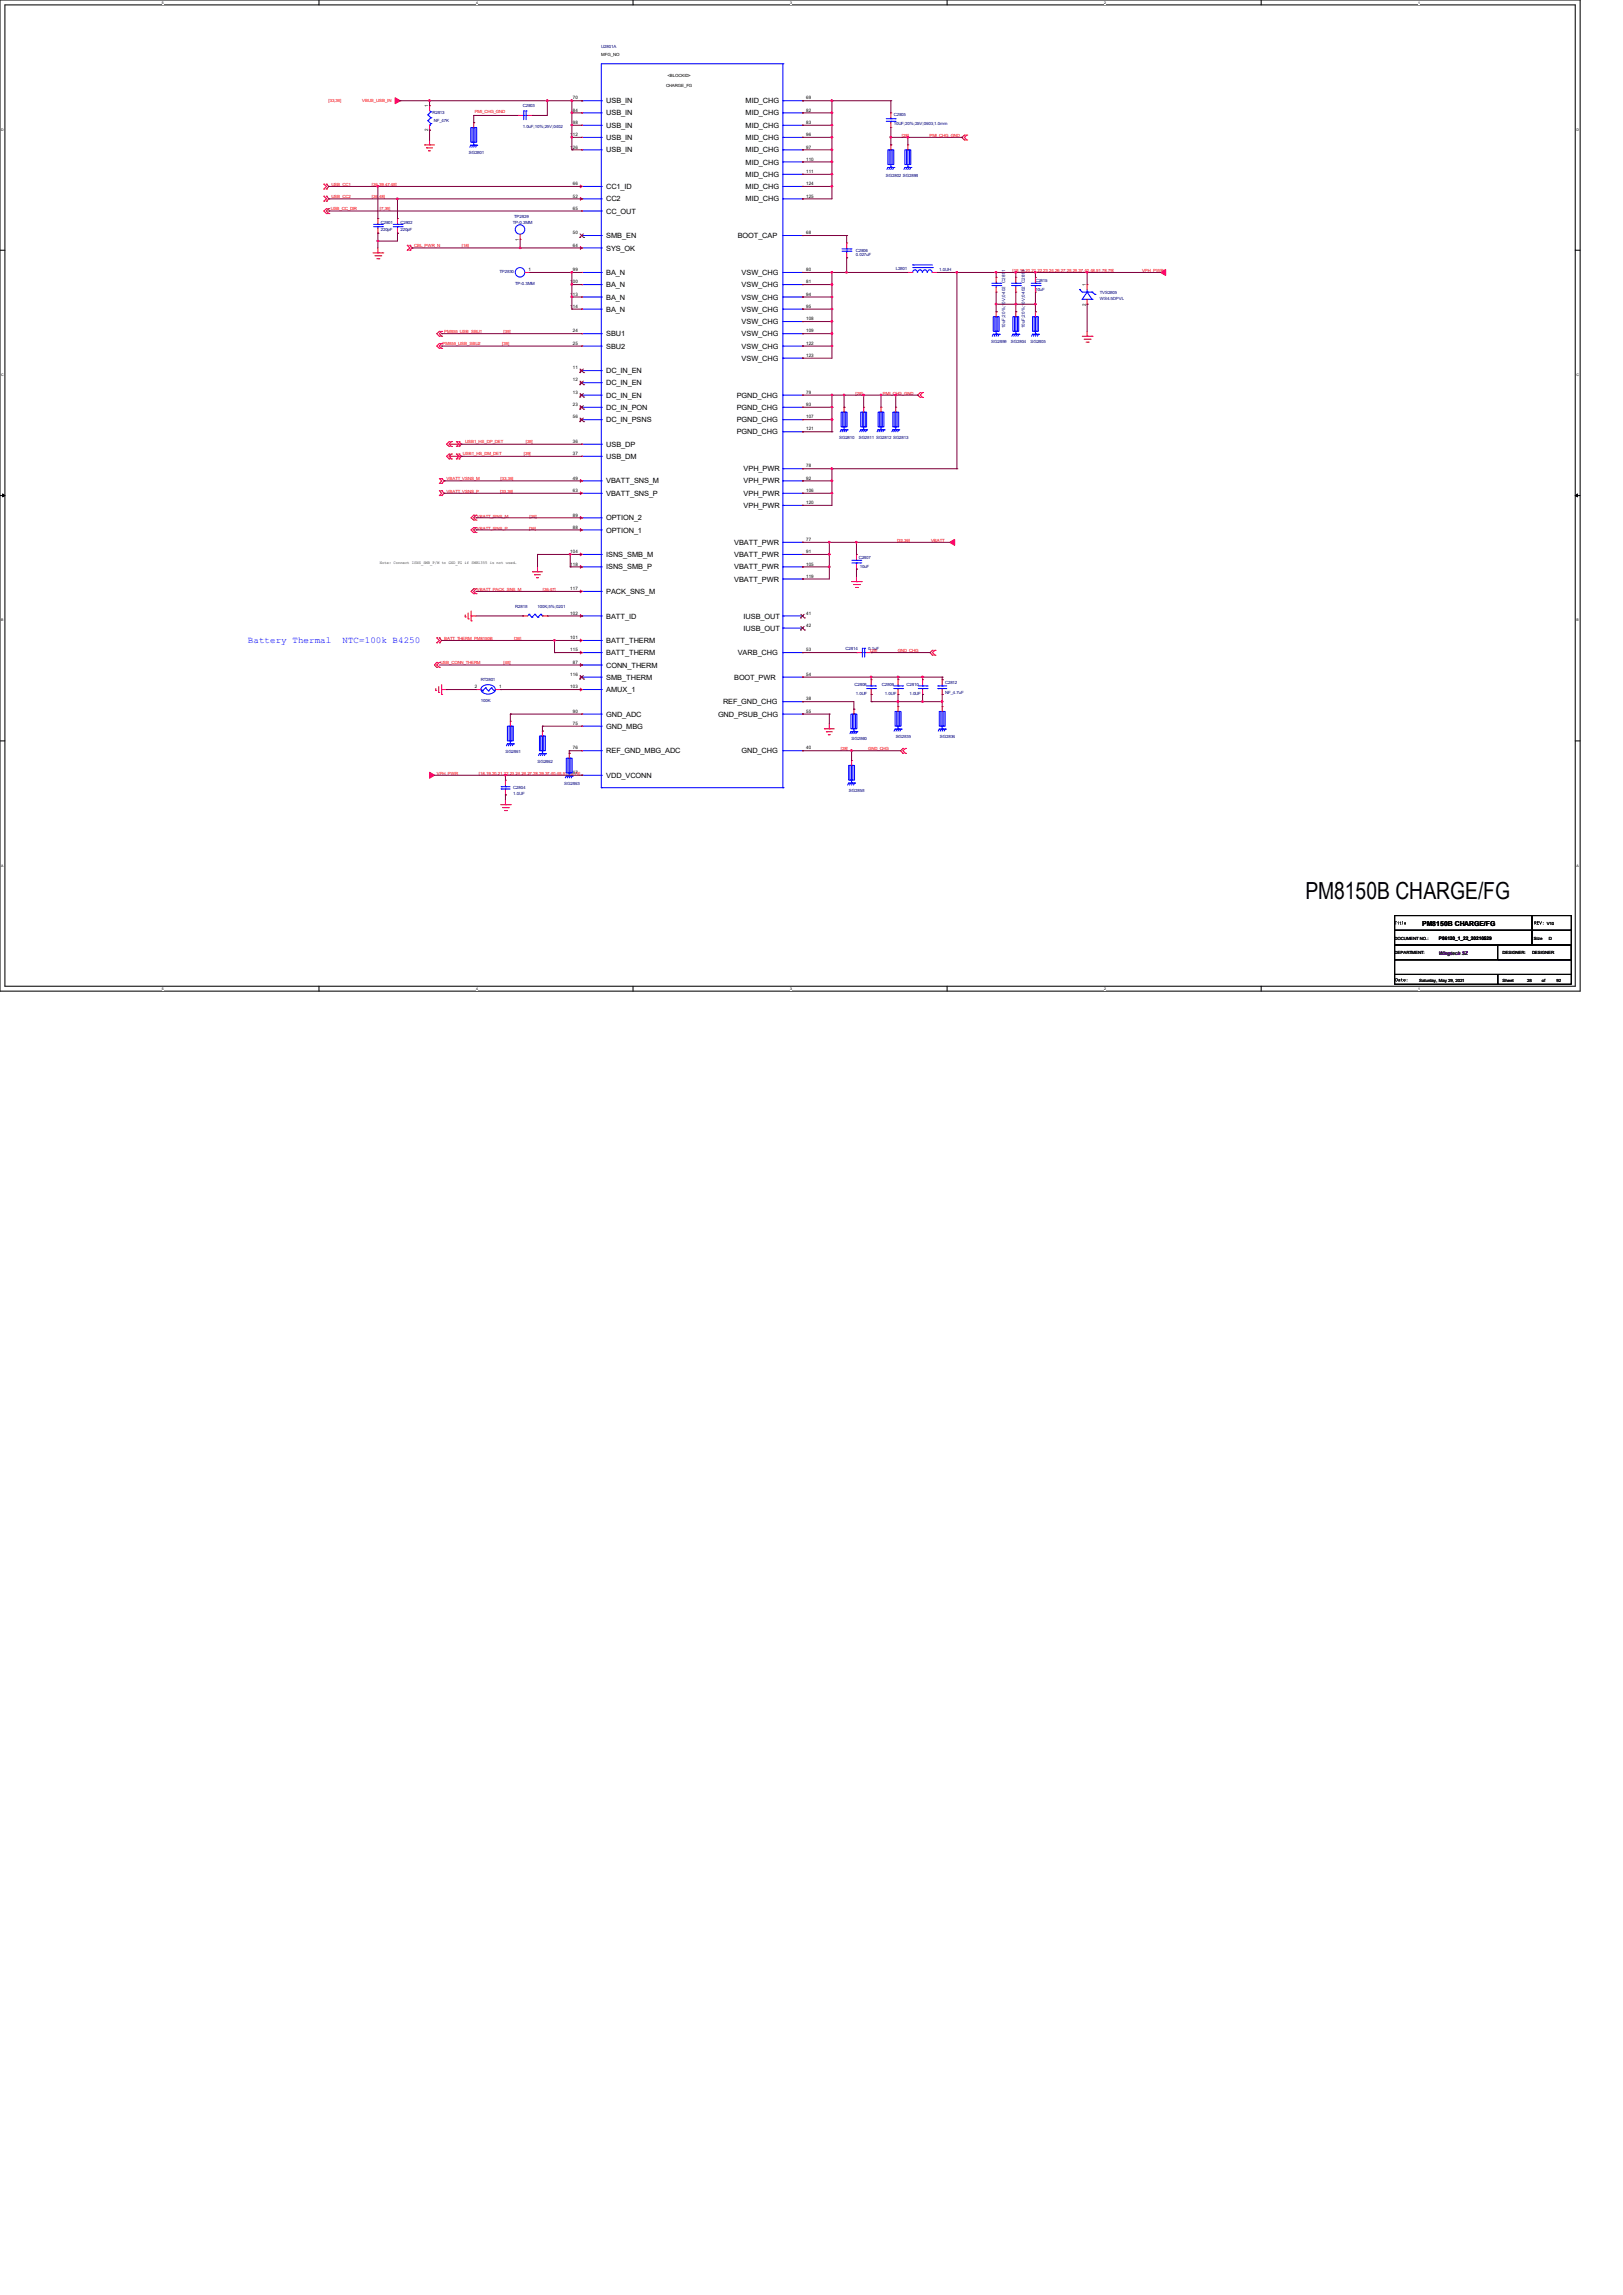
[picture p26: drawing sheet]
<svg xmlns="http://www.w3.org/2000/svg" width="210mm" height="297mm" viewBox="0 0 210 297" stroke-linecap="round" stroke-linejoin="round" font-family="sans-serif">
<defs><g id="words">
<text font-size="3" x="168.9" y="116.4">PM8150B CHARGE/FG</text>
<g font-size="1.2" fill="#00f">
<text x="32.1" y="83.2">Battery Thermal</text>
<text x="44.3" y="83.2">NTC=100k B4250</text>
</g>
<g font-size=".9">
<text x="78.4" y="13.4">USB_IN</text>
<text x="78.4" y="14.9">USB_IN</text>
<text x="78.4" y="16.6">USB_IN</text>
<text x="96.5" y="13.4">MID_CHG</text>
<text x="96.5" y="14.9">MID_CHG</text>
<text x="96.5" y="16.6">MID_CHG</text>
<text x="78.4" y="18.1">USB_IN</text>
<text x="78.4" y="19.7">USB_IN</text>
<text x="96.5" y="18.1">MID_CHG</text>
<text x="96.5" y="19.7">MID_CHG</text>
<text x="96.5" y="21.3">MID_CHG</text>
<text x="96.5" y="22.9">MID_CHG</text>
<text x="78.4" y="24.5">CC1_ID</text>
<text x="78.4" y="26.1">CC2</text>
<text x="78.4" y="27.6">CC_OUT</text>
<text x="96.5" y="24.5">MID_CHG</text>
<text x="96.5" y="26.1">MID_CHG</text>
<text x="78.4" y="30.8">SMB_EN</text>
<text x="78.4" y="32.4">SYS_OK</text>
<text x="78.4" y="35.6">BA_N</text>
<text x="95.5" y="30.8">BOOT_CAP</text>
<text x="96" y="35.6">VSW_CHG</text>
<text x="78.4" y="37.2">BA_N</text>
<text x="78.4" y="38.8">BA_N</text>
<text x="78.4" y="40.3">BA_N</text>
<text x="96" y="37.2">VSW_CHG</text>
<text x="96" y="38.8">VSW_CHG</text>
<text x="96" y="40.3">VSW_CHG</text>
<text x="96" y="42">VSW_CHG</text>
<text x="78.4" y="43.5">SBU1</text>
<text x="78.4" y="45.1">SBU2</text>
<text x="96" y="43.5">VSW_CHG</text>
<text x="96" y="45.1">VSW_CHG</text>
<text x="96" y="46.7">VSW_CHG</text>
<text x="78.4" y="48.3">DC_IN_EN</text>
<text x="78.4" y="49.9">DC_IN_EN</text>
<text x="78.4" y="51.5">DC_IN_EN</text>
<text x="78.4" y="53">DC_IN_PON</text>
<text x="95.3" y="51.5">PGND_CHG</text>
<text x="95.3" y="53">PGND_CHG</text>
<text x="78.4" y="54.7">DC_IN_PSNS</text>
<text x="78.4" y="57.8">USB_DP</text>
<text x="78.4" y="59.4">USB_DM</text>
<text x="95.3" y="54.7">PGND_CHG</text>
<text x="95.3" y="56.2">PGND_CHG</text>
<text x="78.4" y="62.6">VBATT_SNS_M</text>
<text x="78.4" y="64.2">VBATT_SNS_P</text>
<text x="96.2" y="61">VPH_PWR</text>
<text x="96.2" y="62.6">VPH_PWR</text>
<text x="96.2" y="64.2">VPH_PWR</text>
<text x="96.2" y="65.7">VPH_PWR</text>
<text x="78.4" y="67.4">OPTION_2</text>
<text x="78.4" y="68.9">OPTION_1</text>
<text x="95" y="70.5">VBATT_PWR</text>
<text x="78.4" y="72.1">ISNS_SMB_M</text>
<text x="78.4" y="73.7">ISNS_SMB_P</text>
<text x="78.4" y="76.9">PACK_SNS_M</text>
<text x="95" y="72.1">VBATT_PWR</text>
<text x="95" y="73.7">VBATT_PWR</text>
<text x="95" y="75.3">VBATT_PWR</text>
<text x="78.4" y="80.1">BATT_ID</text>
<text x="78.4" y="83.2">BATT_THERM</text>
<text x="96.2" y="80.1">IUSB_OUT</text>
<text x="96.2" y="81.6">IUSB_OUT</text>
<text x="78.4" y="84.8">BATT_THERM</text>
<text x="78.4" y="86.4">CONN_THERM</text>
<text x="78.4" y="88">SMB_THERM</text>
<text x="78.4" y="89.6">AMUX_1</text>
<text x="95" y="88">BOOT_PWR</text>
<text x="95.5" y="84.8">VARB_CHG</text>
<text x="78.4" y="92.8">GND_ADC</text>
<text x="78.4" y="94.3">GND_MBG</text>
<text x="92.9" y="92.8">GND_PSUB_CHG</text>
<text x="93.6" y="91.1">REF_GND_CHG</text>
<text x="78.4" y="97.5">REF_GND_MBG_ADC</text>
<text x="78.4" y="100.7">VDD_VCONN</text>
<text x="96" y="97.5">GND_CHG</text>
<text x="184" y="119.8">PM8150B CHARGE/FG</text>
</g>
<g font-size=".6" fill="#000080">
<text x="77.8" y="6.3">U2801A</text>
<text x="56" y="14.8">R2813</text>
<text x="56.1" y="15.8">NF_47K</text>
<text x="67.6" y="13.9">C2803</text>
<text x="67.6" y="16.5">1.0uF;10%;25V;0402</text>
<text x="115.7" y="15">C2805</text>
<text x="115.7" y="16.2">10UF;20%;25V;0603;1.0mm</text>
<text x="60.7" y="20">SG2801</text>
<text x="114.6" y="22.9">SG2802 SG2898</text>
<text x="49.3" y="29">C2801</text>
<text x="49.3" y="29.9">220pF</text>
<text x="51.8" y="29">C2802</text>
<text x="51.8" y="29.9">220pF</text>
<text x="66.4" y="29">TP-0.3MM</text>
<text x="66.5" y="28.2">TP2829</text>
<text x="64.6" y="35.3">TP2830</text>
<text x="110.7" y="32.6">C2806</text>
<text x="110.7" y="33.2">0.027uF</text>
<text x="115.9" y="34.9">L2801</text>
<text x="121.5" y="35.1">1.0UH</text>
<text x="66.7" y="36.8">TP-0.3MM</text>
<text x="130.1" y="36.7" transform="rotate(-90 130.1 36.7)">C2811</text>
<text x="132.6" y="36.7" transform="rotate(-90 132.6 36.7)">C2813</text>
<text x="134" y="36.5">C2815</text>
<text x="134" y="37.7">10uF</text>
<text x="142.3" y="38">TVS2805</text>
<text x="142.3" y="38.8">WS4.5DPVL</text>
<text x="128.3" y="44.5">SG2899</text>
<text x="130.1" y="42.5" transform="rotate(-90 130.1 42.5)">10uF;20%;10V;0402</text>
<text x="130.8" y="44.5">SG2804</text>
<text x="132.6" y="42.5" transform="rotate(-90 132.6 42.5)">10uF;20%;10V;0402</text>
<text x="133.3" y="44.5">SG2805</text>
<text x="108.6" y="56.8">SG2810</text>
<text x="111.1" y="56.8">SG2811 SG2812 SG2813</text>
<text x="111.1" y="72.3">C2807</text>
<text x="111.2" y="73.5">10uF</text>
<text x="66.7" y="78.7">R2818</text>
<text x="69.6" y="78.7">100K;5%;0201</text>
<text x="62.2" y="88.2">RT2801</text>
<text x="109.4" y="84.1">C2814</text>
<text x="110.6" y="88.8">C2808</text>
<text x="110.7" y="89.9">1.0UF</text>
<text x="112.3" y="84.1">0.1uF</text>
<text x="114.1" y="88.8">C2809</text>
<text x="114.5" y="89.9">1.0UF</text>
<text x="117.3" y="88.8">C2810</text>
<text x="117.7" y="89.9">1.0UF</text>
<text x="122.3" y="88.5">C2812</text>
<text x="122.3" y="89.8">NF_4.7uF</text>
<text x="62.2" y="90.8">100K</text>
<text x="110.2" y="95.8">SG2860</text>
<text x="115.9" y="95.5">SG2835</text>
<text x="121.6" y="95.5">SG2836</text>
<text x="65.4" y="97.5">SG2861</text>
<text x="69.6" y="98.7">SG2862</text>
<text x="73" y="101.6">SG2863</text>
<text x="66.4" y="102.2">C2804</text>
<text x="66.4" y="102.9">1.0UF</text>
<text x="109.9" y="102.5">SG2858</text>
</g>
<g font-size=".6">
<text x="77.8" y="7.2">MFG_NO</text>
<text x="86.2" y="11.3">CHARGE_FG</text>
<text x="86.4" y="9.9">&lt;BLOCKID&gt;</text>
<text x="55.4" y="17" transform="rotate(-90 55.4 17)">2</text>
<text x="55.4" y="13.8" transform="rotate(-90 55.4 13.8)">1</text>
<text x="73.8" y="17.6">112</text>
<text x="74.1" y="12.9">70</text>
<text x="74.1" y="14.4">84</text>
<text x="74.1" y="16">98</text>
<text x="104.3" y="12.9">69</text>
<text x="104.3" y="14.4">82</text>
<text x="104.3" y="16">83</text>
<text x="104.3" y="17.6">96</text>
<text x="73.8" y="19.2">126</text>
<text x="74.1" y="24">66</text>
<text x="104.3" y="19.2">97</text>
<text x="104.3" y="20.8">110</text>
<text x="104.3" y="22.4">111</text>
<text x="104.3" y="24">124</text>
<text x="74.1" y="25.6">52</text>
<text x="74.1" y="27.1">65</text>
<text x="104.3" y="25.6">125</text>
<text x="67.1" y="31.2" transform="rotate(-90 67.1 31.2)">1</text>
<text x="68.4" y="35.1">1</text>
<text x="74.1" y="30.3">50</text>
<text x="74.1" y="31.9">64</text>
<text x="74.1" y="35.1">99</text>
<text x="104.3" y="30.3">68</text>
<text x="104.3" y="35.1">80</text>
<text x="73.8" y="36.7">100</text>
<text x="73.8" y="38.3">113</text>
<text x="73.8" y="39.8">114</text>
<text x="104.3" y="36.7">81</text>
<text x="104.3" y="38.3">94</text>
<text x="104.3" y="39.8">95</text>
<text x="104.3" y="41.4">108</text>
<text x="140.5" y="39.5" transform="rotate(-90 140.5 39.5)">2</text>
<text x="140.5" y="37" transform="rotate(-90 140.5 37)">1</text>
<text x="74.1" y="43">24</text>
<text x="74.1" y="44.6">25</text>
<text x="74.1" y="47.8">11</text>
<text x="104.3" y="43">109</text>
<text x="104.3" y="44.6">122</text>
<text x="104.3" y="46.2">123</text>
<text x="74.1" y="49.4">12</text>
<text x="74.1" y="51">13</text>
<text x="74.1" y="52.5">23</text>
<text x="104.3" y="51">79</text>
<text x="104.3" y="52.5">93</text>
<text x="74.1" y="54.1">56</text>
<text x="74.1" y="57.3">36</text>
<text x="74.1" y="58.9">37</text>
<text x="104.3" y="54.1">107</text>
<text x="104.3" y="55.7">121</text>
<text x="74.1" y="62.1">49</text>
<text x="74.1" y="63.7">63</text>
<text x="104.3" y="60.5">78</text>
<text x="104.3" y="62.1">92</text>
<text x="104.3" y="63.7">106</text>
<text x="104.3" y="65.2">120</text>
<text x="73.8" y="71.6">104</text>
<text x="74.1" y="66.8">89</text>
<text x="74.1" y="68.4">88</text>
<text x="104.3" y="70">77</text>
<text x="104.3" y="71.6">91</text>
<text x="49.2" y="73">Note: Connect ISNS_SMB_P/M to GND_FG if SMB1355 is not used.</text>
<text x="73.8" y="73.2">118</text>
<text x="73.8" y="76.4">117</text>
<text x="104.3" y="73.2">105</text>
<text x="104.3" y="74.8">119</text>
<text x="73.8" y="79.5">102</text>
<text x="73.8" y="82.7">101</text>
<text x="104.3" y="79.5">41</text>
<text x="104.3" y="81.1">42</text>
<text x="61.4" y="89.1">2</text>
<text x="64.6" y="89.1">1</text>
<text x="73.8" y="84.3">115</text>
<text x="73.8" y="87.5">116</text>
<text x="73.8" y="89.1">103</text>
<text x="74.1" y="85.9">87</text>
<text x="104.3" y="84.3">53</text>
<text x="104.3" y="87.5">54</text>
<text x="74.1" y="92.2">90</text>
<text x="74.1" y="93.8">75</text>
<text x="104.3" y="90.6">38</text>
<text x="104.3" y="92.2">55</text>
<text x="74.1" y="97">76</text>
<text x="74.1" y="100.2">67</text>
<text x="104.3" y="97">40</text>
<text x="200.1" y="119.7">V10</text>
<text x="180.5" y="121.6">DOCUMENT NO.:</text>
<text x="180.5" y="123.5">DEPARTMENT:</text>
<text x="186.2" y="121.6">P86120_1_22_20210529</text>
<text x="194.4" y="123.5">DESIGNER:</text>
<text x="198.2" y="123.5">DESIGNER</text>
<text x="198.5" y="121.6">Size</text>
<text x="200.4" y="121.6">D</text>
<text x="183.6" y="127">Saturday, May 29, 2021</text>
<text x="194.4" y="127">Sheet</text>
<text x="197.6" y="127">28</text>
<text x="199.5" y="127">of</text>
<text x="201.4" y="127">92</text>
</g>
<g font-size=".6" fill="#f00">
<text x="42.5" y="13.3">[33,36]</text>
<text x="46.9" y="13.3">VBUS_USB_IN</text>
<text x="61.4" y="14.6">PMI_CHG_GND</text>
<text x="116.7" y="17.7">[28]</text>
<text x="120.3" y="17.7">PMI_CHG_GND</text>
<text x="42.8" y="27.2">USB_CC_DIR</text>
<text x="42.9" y="24">USB_CC1</text>
<text x="42.9" y="25.7">USB_CC2</text>
<text x="48.1" y="24">[36,39,47,48]</text>
<text x="48.1" y="25.7">[36,48]</text>
<text x="49.2" y="27.2">[7,39]</text>
<text x="53.6" y="31.9">CBL_PWR_N</text>
<text x="59.8" y="31.9">[18]</text>
<text x="131" y="35.2">[18,19,20,21,22,23,24,26,27,28,29,37,40,48,51,78,79]</text>
<text x="147.8" y="35.2">VPH_PWR</text>
<text x="57.3" y="44.6">PM855_USB_SBU2</text>
<text x="57.5" y="43.1">PM855_USB_SBU1</text>
<text x="65" y="44.6">[39]</text>
<text x="65.2" y="43.1">[39]</text>
<text x="110.7" y="51.1">[28]</text>
<text x="114.3" y="51.1">PMI_CHG_GND</text>
<text x="59.9" y="58.9">USB1_HS_DM_DET</text>
<text x="60.2" y="57.3">USB1_HS_DP_DET</text>
<text x="67.8" y="58.9">[39]</text>
<text x="68" y="57.3">[39]</text>
<text x="57.8" y="62.1">VBATT_VSNS_M</text>
<text x="57.8" y="63.8">VBATT_VSNS_P</text>
<text x="64.7" y="63.8">[33,36]</text>
<text x="64.8" y="62.1">[33,36]</text>
<text x="61.7" y="67">VBATT_ISNS_M</text>
<text x="61.7" y="68.6">VBATT_ISNS_P</text>
<text x="68.5" y="68.6">[36]</text>
<text x="68.5" y="67">[36]</text>
<text x="116.1" y="70.1">[33,36]</text>
<text x="120.5" y="70.1">VBATT</text>
<text x="61.7" y="76.5">VBATT_PACK_SNS_M</text>
<text x="70.2" y="76.5">[36,47]</text>
<text x="57.5" y="82.8">BATT_THERM_PM8150B</text>
<text x="66.5" y="82.8">[36]</text>
<text x="57" y="86">USB_CONN_THERM</text>
<text x="65.2" y="86">[48]</text>
<text x="112.6" y="84.4">[28]</text>
<text x="116.2" y="84.4">GND_CHG</text>
<text x="56.5" y="100.3">VPH_PWR</text>
<text x="62" y="100.3">[18,19,20,21,22,23,24,26,27,28,29,37,40,48,51,78,79]</text>
<text x="108.8" y="97.1">[28]</text>
<text x="112.3" y="97.1">GND_CHG</text>
</g>
<text font-size=".6" fill="#400040" x="186.2" y="123.5">Wingtech SZ</text>
<g font-size=".5">
<text x="21" y=".5">5</text>
<text x="61.6" y=".5">4</text>
<text x="102.2" y=".5">3</text>
<text x="142.9" y=".5">2</text>
<text x="183.5" y=".5">1</text>
<text x=".2" y="16.9">D</text>
<text x="204" y="16.9">D</text>
<text x=".2" y="48.6">C</text>
<text x="204" y="48.6">C</text>
<text x=".2" y="80.4">B</text>
<text x="204" y="80.4">B</text>
<text x=".2" y="112.1">A</text>
<text x="204" y="112.1">A</text>
<text x="21" y="128.1">5</text>
<text x="61.6" y="128.1">4</text>
<text x="102.2" y="128.1">3</text>
<text x="142.9" y="128.1">2</text>
<text x="183.5" y="128.1">1</text>
</g>
</g></defs>
<path d="M0 0h204.5v128.3h-204.5zM.6 .6h203.2v127h-203.2z" fill="none" stroke="#000" stroke-width=".13"/>
<g fill="#fff">
<path d="M21 .1h.2v.5h-.2z"/>
<path d="M21 127.7h.2v.5h-.2z"/>
</g>
<path d="M41.3 0v.6M41.3 127.6v.7" fill="none" stroke="#000" stroke-width=".13"/>
<g fill="#fff">
<path d="M61.6 .1h.2v.5h-.2z"/>
<path d="M61.6 127.7h.2v.5h-.2z"/>
</g>
<path d="M81.9 0v.6M81.9 127.6v.7" fill="none" stroke="#000" stroke-width=".13"/>
<g fill="#fff">
<path d="M102.2 .1h.2v.5h-.2z"/>
<path d="M102.2 127.7h.2v.5h-.2z"/>
</g>
<path d="M122.6 0v.6M122.6 127.6v.7" fill="none" stroke="#000" stroke-width=".13"/>
<g fill="#fff">
<path d="M142.9 .1h.2v.5h-.2z"/>
<path d="M142.9 127.7h.2v.5h-.2z"/>
</g>
<path d="M163.2 0v.6M163.2 127.6v.7" fill="none" stroke="#000" stroke-width=".13"/>
<g fill="#fff">
<path d="M183.5 .1h.2v.5h-.2z"/>
<path d="M183.5 127.7h.2v.5h-.2z"/>
<path d="M.2 16.5h.3v.5h-.3z"/>
<path d="M204 16.5h.3v.5h-.3z"/>
<path d="M.2 48.3h.3v.5h-.3z"/>
<path d="M204 48.3h.3v.5h-.3z"/>
</g>
<path d="M0 32.4h.6M203.8 32.4h.7" fill="none" stroke="#000" stroke-width=".13"/>
<g fill="#fff">
<path d="M.2 80h.2v.5h-.2z"/>
<path d="M204 80h.3v.5h-.3z"/>
</g>
<path d="M0 64.1h.6M203.8 64.1h.7" fill="none" stroke="#000" stroke-width=".13"/>
<path d="M.3 63.9l.3 .2-.3 .2zM203.8 64.1l.3-.2v.4z" fill="#000" stroke="#000" stroke-width=".13"/>
<g fill="#fff">
<path d="M.2 111.8h.3v.5h-.3z"/>
<path d="M204 111.8h.3v.5h-.3z"/>
</g>
<path d="M0 95.9h.6M203.8 95.9h.7M180.5 118.5h17.7v1.9h-17.7zM198.2 118.5h5.1v1.9h-5.1zM180.5 120.4h17.7v1.9h-17.7zM180.5 126.1h13.3v1.3h-13.3zM180.5 124.2h22.8v1.9h-22.8zM180.5 122.3h22.8v1.9h-22.8zM193.8 126.1h9.5v1.3h-9.5zM193.8 122.3h9.5v1.9h-9.5zM198.2 120.4h5.1v1.9h-5.1z" fill="none" stroke="#000" stroke-width=".13"/>
<g fill="none" stroke="#f00" stroke-width=".13">
<path d="M54.9 18.8h.1M54.9 18.8h1.3M55.2 19.1h.1M55.2 19.1h.8M55.5 19.5h.1M55.5 19.5h.2M55.6 18.8h.1M55.6 13.7h.1M55.6 16.8h.1M55.6 13.7v.6M55.6 16.2v.6M55.6 18.1v.7"/>
<path d="M61.3 15.9h.1M61.3 15.9v.6M67 14.9h.1M67 14.9h.6M68.3 14.9h.6M68.9 14.9h.1M75.3 13h.1M75.3 14.6h.1M75.3 16.2h.1M75.3 17.8h.1M75.3 19.4h.1M103.8 13h.1"/>
<path d="M103.8 14.6h.1M103.8 16.2h.1M103.8 17.8h.1M103.8 19.4h.1M115.3 14.6h.1M115.3 16.5h.1M115.3 18.8h.1M115.3 14.6v.6M115.3 15.9v.6M115.3 18.8v.6M117.5 18.8h.1M117.5 18.8v.6"/>
<path d="M124.8 18.1h.1M124.8 17.5h.1M124.8 17.5l-.3 .3 .3 .3M125.1 17.5h.1M125.1 18.1h.1M125.1 17.5l-.3 .3 .3 .3M41.9 23.8h.1M41.9 24.5h.1M41.9 25.4h.1M41.9 26h.1M41.9 23.8l.3 .3-.3 .4M41.9 25.4l.3 .3-.3 .3"/>
<path d="M42.2 24.5h.1M42.2 23.8h.1M42.2 26h.1M42.2 25.4h.1M42.2 27.6h.1M42.2 27h.1M42.2 23.8l.3 .3-.3 .4M42.2 25.4l.3 .3-.3 .3M42.2 27l-.3 .3 .3 .3M42.5 27.6h.1M42.5 27h.1M42.5 27l-.3 .3 .3 .3"/>
<path d="M48.3 32.7h1.2M48.5 33.1h.8M48.8 33.5h.2M48.9 32.7h.1M48.9 28.3h.1M48.9 30.2h.1M48.9 28.3v.6M48.9 29.5v.7M48.9 32.1v.6M49 33.5h.1M49.3 33.1h.1M49.5 32.7h.1"/>
<path d="M51.4 28.3h.1M51.4 30.2h.1M51.4 28.3v.6M51.4 29.5v.7M52.7 32.4h.1M52.7 31.7h.1M52.7 31.7l.3 .4-.3 .3M53 31.7h.1M53 32.4h.1M53 31.7l.3 .4-.3 .3M67.3 31h.1M67.3 30.4v.6"/>
<path d="M67.9 35.3h.7M68.6 35.3h.1M75.3 24.1h.1M75.3 25.7h.1M75.3 27.3h.1M75.3 30.5h.1M75.3 32.1h.1M75.3 35.3h.1M75.3 36.8h.1M75.3 38.4h.1M103.8 21h.1M103.8 22.6h.1"/>
<path d="M103.8 24.1h.1M103.8 25.7h.1M103.8 30.5h.1M103.8 35.3h.1M103.8 36.8h.1M103.8 38.4h.1M109.6 31.5h.1M109.6 33.4h.1M109.6 31.5v.6M109.6 32.7v.7M117.5 35.3h.1M117.5 35.3h.6"/>
<path d="M120.6 35.3h.7M121.3 35.3h.1M128.9 35.9h.1M128.9 37.8h.1M128.9 35.9v.6M128.9 37.2v.6M131.4 35.9h.1M131.4 37.8h.1M131.4 35.9v.6M131.4 37.2v.6M134 35.9h.1M134 37.8h.1"/>
<path d="M134 35.9v.6M134 37.2v.6M140.7 36.8h.1M140.7 39.4h.1M140.7 36.8v.7M140.7 38.7v.7M56.9 43.5h.1M56.9 42.9h.1M56.9 45.1h.1M56.9 44.4h.1M56.9 42.9l-.4 .3 .4 .3M56.9 44.4l-.4 .4 .4 .3"/>
<path d="M57.1 43.5h.1M57.1 42.9h.1M57.1 45.1h.1M57.1 44.4h.1M57.1 42.9l-.2 .3 .2 .3M57.1 44.4l-.2 .4 .2 .3M58.1 57.8h.1M58.1 57.1h.1M58.1 59.4h.1M58.1 58.8h.1M58.1 57.1l-.3 .4 .3 .3M58.1 57.5l.3 .3"/>
<path d="M58.1 57.5h1.3M58.1 58.8l-.3 .3 .3 .3M58.1 59.1l.3 .3M58.1 59.1h1.3M58.4 57.1h.1M58.4 57.8h.1M58.4 58.8h.1M58.4 59.4h.1M58.4 58.8l-.3 .3M58.4 57.1l-.3 .4M59.1 57.8h.1M59.1 57.1h.1"/>
<path d="M59.1 59.4h.1M59.1 58.8h.1M59.1 57.1l.3 .4M59.1 58.8l.3 .3M59.4 57.1h.1M59.4 57.8h.1M59.4 57.5h.1M59.4 58.8h.1M59.4 59.4h.1M59.4 59.1h.1M59.4 57.1l.3 .4-.3 .3M59.4 57.5l-.3 .3"/>
<path d="M59.4 58.8l.3 .3-.3 .3M59.4 59.1l-.3 .3M75.3 40h.1M75.3 43.2h.1M75.3 44.8h.1M75.3 48h.1M75.3 49.5h.1M75.3 51.1h.1M75.3 52.7h.1M75.3 54.3h.1M75.3 57.5h.1M75.3 59.1h.1"/>
<path d="M103.8 40h.1M103.8 41.6h.1M103.8 43.2h.1M103.8 44.8h.1M103.8 46.4h.1M103.8 51.1h.1M103.8 52.7h.1M103.8 54.3h.1M103.8 55.9h.1M109.2 52.7h.1M109.2 52.7v.6M111.8 52.7h.1"/>
<path d="M111.8 52.7v.6M114 52.7h.1M114 52.7v.6M115.9 52.7h.1M115.9 52.7v.6M119.1 51.4h.1M119.1 50.8h.1M119.1 50.8l-.4 .3 .4 .3M119.4 50.8h.1M119.4 51.4h.1M119.4 50.8l-.3 .3 .3 .3M128.9 40.3h.1"/>
<path d="M128.9 40.3v.7M131.4 40.3h.1M131.4 40.3v.7M134 40.3h.1M134 40.3v.7M140 43.5h1.3M140.3 43.9h.8M140.5 44.3h.3M140.7 43.5h.1M140.7 42.9v.6M140.8 44.3h.1M141.1 43.9h.1"/>
<path d="M141.3 43.5h.1M56.9 61.9h.1M56.9 62.6h.1M56.9 63.5h.1M56.9 64.1h.1M56.9 61.9l.2 .3-.2 .4M56.9 63.5l.2 .3-.2 .3M57.1 62.6h.1M57.1 61.9h.1M57.1 64.1h.1M57.1 63.5h.1M57.1 61.9l.4 .3-.4 .4"/>
<path d="M57.1 63.5l.4 .3-.4 .3M60.2 79.8h.1M60.2 79.6v.2M60.6 79.3v.8M61 79.7h.1M61 79.7h.6M61 79.1v1.2M61.3 76.8h.1M61.3 76.2h.1M61.3 67.3h.1M61.3 66.7h.1M61.3 68.9h.1"/>
<path d="M61.3 68.3h.1M61.3 76.2l-.3 .3 .3 .3M61.3 66.7l-.3 .3 .3 .3M61.3 68.3l-.3 .3 .3 .3M61.6 76.8h.1M61.6 76.2h.1M61.6 67.3h.1M61.6 66.7h.1M61.6 68.9h.1M61.6 68.3h.1M61.6 68.3l-.3 .3 .3 .3M61.6 76.2l-.3 .3 .3 .3"/>
<path d="M61.6 66.7l-.3 .3 .3 .3M67.6 79.7h.1M67.6 79.7h.7M68.9 74h.1M68.9 74h1.3M69.2 74.4h.1M69.2 74.4h.7M69.4 74.8h.1M69.4 74.8h.3M69.6 74h.1M69.6 73.4v.6M70.2 79.7h.6"/>
<path d="M70.8 79.7h.1M75.3 62.2h.1M75.3 63.8h.1M75.3 67h.1M75.3 68.6h.1M75.3 71.8h.1M75.3 73.4h.1M75.3 76.5h.1M75.3 79.7h.1M103.8 60.7h.1M103.8 62.2h.1M103.8 63.8h.1"/>
<path d="M103.8 65.4h.1M103.8 70.2h.1M103.8 71.8h.1M103.8 73.4h.1M103.8 74.9h.1M103.8 79.7h.1M110.2 75.3h1.3M110.4 75.6h.8M110.7 76h.3M110.8 75.3h.1M110.8 71.8h.1M110.8 73.7h.1"/>
<path d="M110.8 71.8v.6M110.8 73v.7M110.8 74.6v.7M111 76h.1M111.2 75.6h.1M111.5 75.3h.1M56.4 89.4h.1M56.4 89.1v.3M56.5 82.5h.1M56.5 83.2h.1M56.5 85.7h.1M56.5 86.4h.1"/>
<path d="M56.5 82.5l.4 .4-.4 .3M56.5 85.7l-.3 .4 .3 .3M56.8 89.6h.1M56.8 88.9v.7M56.9 83.2h.1M56.9 82.5h.1M56.9 85.7h.1M56.9 86.4h.1M56.9 82.5l.2 .4-.2 .3M56.9 85.7l-.4 .4 .4 .3M57.1 89.2h.1M57.1 89.9h.1"/>
<path d="M57.1 89.2h.7M57.1 88.6v1.3M60.6 80.1h.1M61 80.3h.1M61.6 89.2h.1M61.6 89.2h.6M64.1 89.2h.7M64.8 89.2h.1M66 93.3h.1M66 93.3v.7M70.2 94.6h.1M70.2 94.6v.6"/>
<path d="M73.7 97.5h.1M73.7 97.5v.6M75.3 82.9h.1M75.3 84.5h.1M75.3 86.1h.1M75.3 87.6h.1M75.3 89.2h.1M75.3 92.4h.1M75.3 94h.1M75.3 97.2h.1M103.8 81.3h.1M103.8 84.5h.1"/>
<path d="M103.8 87.6h.1M103.8 90.8h.1M103.8 92.4h.1M103.8 97.2h.1M106.7 94.3h.1M106.7 94.3h1.2M106.9 94.7h.1M106.9 94.7h.8M107.2 95.1h.1M107.2 95.1h.2M107.3 94.3h.1M107.3 93.7v.6"/>
<path d="M110.2 98.4h.1M110.2 98.4v.7M110.5 91.8h.1M110.5 91.8v.6M110.8 84.5h.1M110.8 84.5h.7M112.1 84.5h.6M112.7 89.9h.1M112.7 88h.1M112.7 84.5h.1M112.7 88v.6M112.7 89.2v.7"/>
<path d="M116.2 91.4h.1M116.2 89.9h.1M116.2 88h.1M116.2 88v.6M116.2 89.2v.7M116.2 91.4v.7M116.8 97.5h.1M116.8 96.9h.1M116.8 96.9l-.3 .3 .3 .3M117.2 96.9h.1M117.2 97.5h.1M117.2 96.9l-.4 .3 .4 .3"/>
<path d="M119.4 89.9h.1M119.4 88h.1M119.4 88v.6M119.4 89.2v.7M120.6 84.8h.1M120.6 84.2h.1M120.6 84.2l-.2 .3 .2 .3M121 84.2h.1M121 84.8h.1M121 84.2l-.4 .3 .4 .3M121.9 89.9h.1M121.9 88h.1"/>
<path d="M121.9 91.4h.1M121.9 88v.6M121.9 89.2v.7M121.9 91.4v.7M64.8 104.1h1.2M65 104.5h.8M65.3 104.9h.2M65.4 104.1h.1M65.4 102.9h.1M65.4 101h.1M65.4 101v.6M65.4 102.2v.7"/>
<path d="M65.4 103.5v.6M65.5 104.9h.1M65.8 104.5h.1M66 104.1h.1M75.3 100.3h.1"/>
</g>
<g fill="#f00" stroke="#f00" stroke-width=".13">
<path d="M75.1 24l.2 .1-.2 .2z"/>
<path d="M75.1 25.6l.2 .1-.2 .2z"/>
<path d="M75.1 31.9l.2 .2-.2 .2z"/>
<path d="M75.1 47.8l.2 .2-.2 .1z"/>
<path d="M75.1 49.4l.2 .1-.2 .2z"/>
<path d="M75.1 51l.2 .1-.2 .2z"/>
<path d="M75.1 52.5l.2 .2-.2 .2z"/>
<path d="M75.1 54.1l.2 .2-.2 .2z"/>
<path d="M75.1 62.1l.2 .1-.2 .2z"/>
<path d="M75.1 63.7l.2 .1-.2 .2z"/>
<path d="M75.1 66.8l.2 .2-.2 .2z"/>
<path d="M75.1 68.4l.2 .2-.2 .1z"/>
<path d="M75.1 71.6l.2 .2-.2 .1z"/>
<path d="M75.1 73.2l.2 .2-.2 .1z"/>
<path d="M75.1 76.4l.2 .1-.2 .2z"/>
<path d="M75.1 79.5l.2 .2-.2 .2z"/>
<path d="M75.1 82.7l.2 .2-.2 .2z"/>
<path d="M75.1 84.3l.2 .2-.2 .1z"/>
<path d="M75.1 85.9l.2 .2-.2 .1z"/>
<path d="M75.1 87.5l.2 .1-.2 .2z"/>
<path d="M75.1 89.1l.2 .1-.2 .2z"/>
<path d="M51.1 12.7l.7 .3-.7 .4z" fill-rule="evenodd"/>
<path d="M55.6 99.9l.6 .4-.6 .4z" fill-rule="evenodd"/>
<path d="M122.9 70.2l.6-.4v.8z" fill-rule="evenodd"/>
<path d="M150.2 35.3l.6-.4v.7z" fill-rule="evenodd"/>
</g>
<g fill="#000">
<path d="M180.5 119.2h.3l-.2 .1v.3v-.3zM180.9 119.2l.1 .1zM180.8 119.4h.2v.2zM181.2 119.3l.1 .1h-.1v.2h.1h-.1l-.1-.2zM181.4 119.2h.1v.4v-.3zM181.7 119.4h.2v.1h-.2l.1 .1h.1a.14 .14 0 0 1-.2 0 .14 .14 0 0 1 0-.2zM181.8 119.4l.1 .1z"/>
<path d="M180.5 119.2h.3l-.2 .1v.3v-.3zM180.9 119.2l.1 .1zM180.8 119.4h.2v.2zM181.2 119.3l.1 .1h-.1v.2h.1h-.1l-.1-.2zM181.4 119.2h.1v.4v-.3zM181.7 119.4h.2v.1h-.2l.1 .1h.1a.14 .14 0 0 1-.2 0 .14 .14 0 0 1 0-.2zM181.8 119.4l.1 .1z"/>
<path d="M180.5 119.2h.3l-.2 .1v.3v-.3zM180.9 119.2l.1 .1zM180.8 119.4h.2v.2zM181.2 119.3l.1 .1h-.1v.2h.1h-.1l-.1-.2zM181.4 119.2h.1v.4v-.3zM181.7 119.4h.2v.1h-.2l.1 .1h.1a.14 .14 0 0 1-.2 0 .14 .14 0 0 1 0-.2zM181.8 119.4l.1 .1z"/>
<path d="M198.5 119.2l.3 .1-.1 .2 .1 .1-.2-.1-.1 .1zM198.6 119.3v.1h.1zM198.9 119.2h.2l-.2 .1v.1h.2l-.2 .1v.1h.2h-.2zM199.2 119.2l.1 .4 .2-.4-.1 .4zM199.7 119.3v.1z"/>
<path d="M198.5 119.2l.3 .1-.1 .2 .1 .1-.2-.1-.1 .1zM198.6 119.3v.1h.1zM198.9 119.2h.2l-.2 .1v.1h.2l-.2 .1v.1h.2h-.2zM199.2 119.2l.1 .4 .2-.4-.1 .4zM199.7 119.3v.1z"/>
<path d="M198.5 119.2l.3 .1-.1 .2 .1 .1-.2-.1-.1 .1zM198.6 119.3v.1h.1zM198.9 119.2h.2l-.2 .1v.1h.2l-.2 .1v.1h.2h-.2zM199.2 119.2l.1 .4 .2-.4-.1 .4zM199.7 119.3v.1z"/>
<path d="M180.6 126.6a.21 .21 0 0 1 .3 .2 .21 .21 0 0 1-.3 .2zM180.6 126.7v.3l.2-.1a.16 .16 0 0 0 0-.2 .16 .16 0 0 0-.2 0zM181 126.7h.2v.3h-.2v-.1l.1-.1h-.2zM181 126.9a.07 .07 0 0 0 .1 0 .07 .07 0 0 0-.1 0zM181.3 126.7l.1-.1v.1h.1l-.1 .1v.1l.1 .1h-.1zM181.6 126.7l.3 .1v.1h-.2h.2a.16 .16 0 0 1-.3 .1 .15 .15 0 0 1 0-.3zM181.7 126.8h.1zM182 126.7l.1 .1zM182 126.9l.1 .1z"/>
<path d="M180.6 126.6a.21 .21 0 0 1 .3 .2 .21 .21 0 0 1-.3 .2zM180.6 126.7v.3l.2-.1a.16 .16 0 0 0 0-.2 .16 .16 0 0 0-.2 0zM181 126.7h.2v.3h-.2v-.1l.1-.1h-.2zM181 126.9a.07 .07 0 0 0 .1 0 .07 .07 0 0 0-.1 0zM181.3 126.7l.1-.1v.1h.1l-.1 .1v.1l.1 .1h-.1zM181.6 126.7l.3 .1v.1h-.2h.2a.16 .16 0 0 1-.3 .1 .15 .15 0 0 1 0-.3zM181.7 126.8h.1zM182 126.7l.1 .1zM182 126.9l.1 .1z"/>
<path d="M180.6 126.6a.21 .21 0 0 1 .3 .2 .21 .21 0 0 1-.3 .2zM180.6 126.7v.3l.2-.1a.16 .16 0 0 0 0-.2 .16 .16 0 0 0-.2 0zM181 126.7h.2v.3h-.2v-.1l.1-.1h-.2zM181 126.9a.07 .07 0 0 0 .1 0 .07 .07 0 0 0-.1 0zM181.3 126.7l.1-.1v.1h.1l-.1 .1v.1l.1 .1h-.1zM181.6 126.7l.3 .1v.1h-.2h.2a.16 .16 0 0 1-.3 .1 .15 .15 0 0 1 0-.3zM181.7 126.8h.1zM182 126.7l.1 .1zM182 126.9l.1 .1z"/>
</g>
<g fill="none" stroke="#00f" stroke-width=".13">
<path d="M55.4 14.9h.1M55.4 15.6h.1M55.4 14.9l.4 .3M55.4 15.6l.4 .4M55.6 16.2h.1M55.6 14.3l.2 .2M55.8 14.5h.1M55.8 15.2h.1M55.8 16h.1M55.8 14.5l-.4 .4M55.8 15.2l-.4 .4M55.8 16l-.2 .2"/>
<path d="M60.9 16.5h.8v1.9h-.8zM60.9 18.8h.1M60.9 18.8h.8M60.9 18.8l-.1 .2M61.1 16.5h.4v1.9h-.4zM61.2 18.8h.1M61.2 18.8l-.2 .2M61.3 16.5h.1M61.3 18.8h.1M61.3 16.5v2.3M61.4 18.8h.1M61.4 18.8l-.1 .2"/>
<path d="M61.7 18.8h.1M61.7 18.8l-.1 .2M67.6 14.9h.2M67.8 14.9h.1M67.8 14.4h.1M67.8 14.4v1.1M68.1 14.4h.1M68.1 14.9h.1M68.1 14.9h.2M68.1 14.4v1.1M75.3 13h2.5M75.3 14.6h2.5"/>
<path d="M75.3 16.2h2.5M75.3 17.8h2.5M75.3 19.4h2.5M77.8 13h.1M77.8 14.6h.1M77.8 16.2h.1M77.8 17.8h.1M77.8 19.4h.1M101.3 8.3h.1M101.3 13h.1M101.3 14.6h.1M101.3 16.2h.1"/>
<path d="M101.3 17.8h.1M101.3 19.4h.1M101.3 8.3h-23.5v93.6M101.3 8.3v93.6M101.3 13h2.5M101.3 14.6h2.5M101.3 16.2h2.5M101.3 17.8h2.5M101.3 19.4h2.5M114.7 15.7h1.1M114.7 15.4h1.1M114.9 19.4h.8v1.9h-.8z"/>
<path d="M115.1 19.4h.3v1.9h-.3zM115.3 15.4h.1M115.3 15.7h.1M115.3 19.4h.1M115.3 15.2v.2M115.3 15.7v.2M115.3 19.4v2.2M115.8 15.7h.1M115.8 15.4h.1M117.1 19.4h.8v1.9h-.8zM117.3 19.4h.4v1.9h-.4zM117.5 19.4h.1"/>
<path d="M117.5 19.4v2.2M48.3 29.3h1.2M48.3 29h1.2M48.9 29h.1M48.9 29.3h.1M48.9 28.9v.1M48.9 29.3v.2M49.5 29.3h.1M49.5 29h.1M50.9 29.3h1.1M50.9 29h1.1M51.4 29h.1"/>
<path d="M51.4 29.3h.1M51.4 28.9v.1M51.4 29.3v.2M52 29.3h.1M52 29h.1M75.3 24.1h2.5M75.3 25.7h2.5M75.3 27.3h2.5M75.3 30.5h2.5M75.3 32.1h2.5M75.3 35.3h2.5M75.3 36.8h2.5"/>
<path d="M75.3 38.4h2.5M77.8 24.1h.1M77.8 25.7h.1M77.8 27.3h.1M77.8 30.5h.1M77.8 32.1h.1M77.8 35.3h.1M77.8 36.8h.1M77.8 38.4h.1M101.3 21h.1M101.3 22.6h.1M101.3 24.1h.1"/>
<path d="M101.3 25.7h.1M101.3 30.5h.1M101.3 35.3h.1M101.3 36.8h.1M101.3 38.4h.1M101.3 24.1h2.5M101.3 25.7h2.5M101.3 30.5h2.5M101.3 35.3h2.5M101.3 36.8h2.5M101.3 38.4h2.5M101.3 21h2.5"/>
<path d="M101.3 22.6h2.5M109 32.5h1.1M109 32.2h1.1M109.6 32.2h.1M109.6 32.5h.1M109.6 32.1v.1M109.6 32.5v.2M110.1 32.5h.1M110.1 32.2h.1M114.9 21.7h.1M114.9 21.7h.8M114.9 21.7l-.1 .2"/>
<path d="M115.1 21.7h.1M115.1 21.7l-.1 .2M115.3 21.6h.1M115.4 21.7h.1M115.4 21.7l-.1 .2M115.7 21.7h.1M115.7 21.7l-.2 .2M117.1 21.7h.1M117.1 21.7h.8M117.1 21.7l-.1 .2M117.3 21.7h.1M117.3 21.7l-.1 .2"/>
<path d="M117.5 21.6h.1M117.6 21.7h.1M117.6 21.7l-.1 .2M117.9 21.7h.1M117.9 21.7l-.2 .2M118.1 34.3h.1M118.1 34.3h2.5M118.1 34.6h2.5M118.7 35.3a.3 .3 0 0 0-.3-.4 .3 .3 0 0 0-.3 .4M119.3 35.3a.3 .3 0 0 0-.3-.4 .3 .3 0 0 0-.3 .4M120 35.3a.3 .3 0 0 0-.3-.4 .3 .3 0 0 0-.3 .4M120.6 35.3a.3 .3 0 0 0-.3-.4 .3 .3 0 0 0-.3 .4"/>
<path d="M120.6 34.6h.1M128.4 37h1.1M128.4 36.7h1.1M128.9 36.7h.1M128.9 37h.1M128.9 36.5v.2M128.9 37v.2M129.5 37h.1M129.5 36.7h.1M130.9 37h1.1M130.9 36.7h1.1M131.4 36.7h.1"/>
<path d="M131.4 37h.1M131.4 36.5v.2M131.4 37v.2M132 37h.1M132 36.7h.1M133.4 37h1.2M133.4 36.7h1.2M134 36.7h.1M134 37h.1M134 36.5v.2M134 37v.2M134.6 37h.1"/>
<path d="M134.6 36.7h.1M139.7 37.5h.1M139.7 37.5l.3 .3h1.3M140 38.7h.1M140 38.7h1.3M140.7 37.8h.1M140.7 37.8l-.7 .9M140.7 37.8l.6 .9M140.7 37.5v.3M141.3 38.7h.1M141.3 37.8h.1M141.3 37.8l.4 .3"/>
<path d="M141.7 38.1h.1M75.3 40h2.5M75.3 43.2h2.5M75.3 44.8h2.5M75.3 48h2.5M75.3 49.5h2.5M75.3 51.1h2.5M75.3 52.7h2.5M75.3 54.3h2.5M75.3 57.5h2.5M75.3 59.1h2.5M77.8 40h.1"/>
<path d="M77.8 43.2h.1M77.8 44.8h.1M77.8 48h.1M77.8 49.5h.1M77.8 51.1h.1M77.8 52.7h.1M77.8 54.3h.1M77.8 57.5h.1M77.8 59.1h.1M101.3 40h.1M101.3 41.6h.1M101.3 43.2h.1"/>
<path d="M101.3 44.8h.1M101.3 46.4h.1M101.3 51.1h.1M101.3 52.7h.1M101.3 54.3h.1M101.3 55.9h.1M101.3 40h2.5M101.3 43.2h2.5M101.3 44.8h2.5M101.3 51.1h2.5M101.3 52.7h2.5M101.3 54.3h2.5"/>
<path d="M101.3 41.6h2.5M101.3 46.4h2.5M101.3 55.9h2.5M108.8 53.3h.8v1.9h-.8zM108.8 55.6h.1M108.8 55.6h.8M108.8 55.6l-.1 .3M109.1 53.3h.3v1.9h-.3zM109.1 55.6h.1M109.1 55.6l-.1 .3M109.2 53.3h.1M109.2 55.6h.1"/>
<path d="M109.2 53.3v2.3M109.3 55.6h.1M109.3 55.6l-.1 .3M109.6 55.6h.1M109.6 55.6l-.1 .3M111.4 53.3h.7v1.9h-.7zM111.4 55.6h.1M111.4 55.6h.7M111.4 55.6l-.1 .3M111.6 53.3h.4v1.9h-.4zM111.6 55.6h.1M111.6 55.6l-.1 .3"/>
<path d="M111.8 53.3h.1M111.8 55.6h.1M111.8 53.3v2.3M111.9 55.6h.1M111.9 55.6l-.1 .3M112.1 55.6h.1M112.1 55.6l-.1 .3M113.6 53.3h.8v1.9h-.8zM113.6 55.6h.1M113.6 55.6h.8M113.6 55.6l-.1 .3M113.8 53.3h.4v1.9h-.4z"/>
<path d="M113.9 55.6h.1M113.9 55.6l-.2 .3M114 53.3h.1M114 55.6h.1M114 53.3v2.3M114.1 55.6h.1M114.1 55.6l-.1 .3M114.4 55.6h.1M114.4 55.6l-.1 .3M115.5 53.3h.8v1.9h-.8zM115.5 55.6h.1M115.5 55.6h.8"/>
<path d="M115.5 55.6l-.1 .3M115.7 53.3h.4v1.9h-.4zM115.8 55.6h.1M115.8 55.6l-.1 .3M115.9 53.3h.1M115.9 55.6h.1M115.9 53.3v2.3M116 55.6h.1M116 55.6l-.1 .3M116.3 55.6h.1M116.3 55.6l-.1 .3M128.5 41h.8v1.9h-.8z"/>
<path d="M128.5 43.3h.1M128.5 43.3h.8M128.5 43.3l-.1 .2M128.7 41h.4v1.9h-.4zM128.8 43.3h.1M128.8 43.3l-.1 .2M128.9 41h.1M128.9 43.2h.1M128.9 41v2.2M129 43.3h.1M129 43.3l-.1 .2M129.3 43.3h.1"/>
<path d="M129.3 43.3l-.1 .2M131.1 41h.7v1.9h-.7zM131.1 43.3h.1M131.1 43.3h.7M131.1 43.3l-.2 .2M131.3 41h.4v1.9h-.4zM131.3 43.3h.1M131.3 43.3l-.1 .2M131.4 41h.1M131.4 43.2h.1M131.4 41v2.2M131.6 43.3h.1"/>
<path d="M131.6 43.3l-.2 .2M131.8 43.3h.1M131.8 43.3l-.1 .2M133.6 41h.8v1.9h-.8zM133.6 43.3h.1M133.6 43.3h.8M133.6 43.3l-.1 .2M133.8 41h.4v1.9h-.4zM133.9 43.3h.1M133.9 43.3l-.2 .2M134 41h.1M134 43.2h.1"/>
<path d="M134 41v2.2M134.1 43.3h.1M134.1 43.3l-.1 .2M134.4 43.3h.1M134.4 43.3l-.2 .2M68.5 79.5h.1M68.5 79.5l-.2 .2M68.5 79.5l.3 .4M68.8 79.9h.1M69.2 79.5h.1M69.2 79.5l-.4 .4M69.2 79.5l.4 .4"/>
<path d="M69.6 79.9h.1M70 79.5h.1M70 79.5l-.4 .4M70 79.5l.2 .2M70.2 79.7h.1M75.3 62.2h2.5M75.3 63.8h2.5M75.3 67h2.5M75.3 68.6h2.5M75.3 71.8h2.5M75.3 73.4h2.5M75.3 76.5h2.5"/>
<path d="M75.3 79.7h2.5M77.8 62.2h.1M77.8 63.8h.1M77.8 67h.1M77.8 68.6h.1M77.8 71.8h.1M77.8 73.4h.1M77.8 76.5h.1M77.8 79.7h.1M101.3 60.7h.1M101.3 62.2h.1M101.3 63.8h.1"/>
<path d="M101.3 65.4h.1M101.3 70.2h.1M101.3 71.8h.1M101.3 73.4h.1M101.3 74.9h.1M101.3 79.7h.1M101.3 62.2h2.5M101.3 63.8h2.5M101.3 71.8h2.5M101.3 73.4h2.5M101.3 79.7h2.5M101.3 60.7h2.5"/>
<path d="M101.3 65.4h2.5M101.3 70.2h2.5M101.3 74.9h2.5M110.2 72.9h1.2M110.2 72.5h1.2M110.8 72.5h.1M110.8 72.9h.1M110.8 72.4v.1M110.8 72.9v.1M111.4 72.9h.1M111.4 72.5h.1M62.2 89.2h.1"/>
<path d="M62.2 89.2l.2 .2M62.3 89a1.08 1.08 0 0 1 1.8 .2 1.01 1.01 0 0 1-.9 .6 1.01 1.01 0 0 1-1-.6zM62.4 89.4h.1M62.8 89h.1M62.8 89l.4 .4M62.8 89l-.4 .4M63.2 89.4h.1M63.6 89h.1M63.6 89l.4 .4M63.6 89l-.4 .4M64 89.4h.1M64.1 89.2l-.1 .2"/>
<path d="M65.7 94h.7v1.9h-.7zM65.7 96.3h.1M65.7 96.3h.7M65.7 96.3l-.2 .2M65.9 94h.4v1.9h-.4zM65.9 96.3h.1M65.9 96.3l-.1 .2M66 94h.1M66 96.2h.1M66 94v2.2M66.2 96.3h.1M66.2 96.3l-.2 .2"/>
<path d="M66.4 96.3h.1M66.4 96.3l-.1 .2M69.8 95.2h.8v2h-.8zM69.8 97.5h.1M69.8 97.5h.8M69.8 97.5l-.1 .3M70 95.2h.4v2h-.4zM70.1 97.5h.1M70.1 97.5l-.2 .3M70.2 95.2h.1M70.2 97.5h.1M70.2 95.2v2.3"/>
<path d="M70.3 97.5h.1M70.3 97.5l-.1 .3M70.6 97.5h.1M70.6 97.5l-.2 .3M73.3 98.1h.7v1.9h-.7zM73.5 98.1h.4v1.9h-.4zM73.7 98.1h.1M73.7 98.1v2.2M75.3 82.9h2.5M75.3 84.5h2.5M75.3 86.1h2.5M75.3 87.6h2.5"/>
<path d="M75.3 89.2h2.5M75.3 92.4h2.5M75.3 94h2.5M75.3 97.2h2.5M77.8 82.9h.1M77.8 84.5h.1M77.8 86.1h.1M77.8 87.6h.1M77.8 89.2h.1M77.8 92.4h.1M77.8 94h.1M77.8 97.2h.1"/>
<path d="M101.3 81.3h.1M101.3 84.5h.1M101.3 87.6h.1M101.3 90.8h.1M101.3 92.4h.1M101.3 97.2h.1M101.3 84.5h2.5M101.3 87.6h2.5M101.3 92.4h2.5M101.3 97.2h2.5M101.3 81.3h2.5M101.3 90.8h2.5"/>
<path d="M109.8 99.1h.8v1.9h-.8zM110 99.1h.4v1.9h-.4zM110.1 92.4h.8v1.9h-.8zM110.1 94.7h.1M110.1 94.7h.8M110.1 94.7l-.1 .3M110.2 99.1h.1M110.2 99.1v2.2M110.3 92.4h.4v1.9h-.4zM110.4 94.7h.1M110.4 94.7l-.2 .3M110.5 92.4h.1"/>
<path d="M110.5 94.6h.1M110.5 92.4v2.2M110.6 94.7h.1M110.6 94.7l-.1 .3M110.9 94.7h.1M110.9 94.7l-.2 .3M111.5 84.5h.1M111.6 84.5h.1M111.6 83.9h.1M111.6 83.9v1.1M111.9 83.9h.1M111.9 84.5h.1"/>
<path d="M111.9 84.5h.2M111.9 83.9v1.1M112.1 88.8h1.2M112.1 89.1h1.2M112.7 89.1h.1M112.7 88.8h.1M112.7 88.6v.2M112.7 89.1v.1M113.3 88.8h.1M113.3 89.1h.1M115.7 88.8h1.1M115.7 89.1h1.1"/>
<path d="M115.8 92.1h.8v1.9h-.8zM115.8 94.4h.1M115.8 94.4h.8M115.8 94.4l-.1 .2M116 92.1h.4v1.9h-.4zM116.1 94.4h.1M116.1 94.4l-.1 .2M116.2 92.1h.1M116.2 94.3h.1M116.2 89.1h.1M116.2 88.8h.1M116.2 88.6v.2"/>
<path d="M116.2 89.1v.1M116.2 92.1v2.2M116.3 94.4h.1M116.3 94.4l-.1 .2M116.6 94.4h.1M116.6 94.4l-.1 .2M116.8 88.8h.1M116.8 89.1h.1M118.8 88.8h1.2M118.8 89.1h1.2M119.4 89.1h.1M119.4 88.8h.1"/>
<path d="M119.4 88.6v.2M119.4 89.1v.1M120 88.8h.1M120 89.1h.1M121.4 88.8h.1M121.4 89.1h.1M121.4 88.8h1.1M121.4 89.1h1.1M121.5 92.1h.8v1.9h-.8zM121.5 94.4h.1M121.5 94.4h.8M121.5 94.4l-.1 .2"/>
<path d="M121.8 92.1h.3v1.9h-.3zM121.8 94.4h.1M121.8 94.4l-.1 .2M121.9 89.1h.1M121.9 88.8h.1M121.9 92.1h.1M121.9 94.3h.1M121.9 88.6v.2M121.9 89.1v.1M121.9 92.1v2.2M122 94.4h.1M122 94.4l-.1 .2"/>
<path d="M122.3 94.4h.1M122.3 94.4l-.1 .2M64.9 101.8h.1M64.9 102.1h.1M64.9 101.8h1.1M64.9 102.1h1.1M65.4 102.1h.1M65.4 101.8h.1M65.4 101.6v.2M65.4 102.1v.1M73.3 100.4h.1M73.3 100.4h.7"/>
<path d="M73.3 100.4l-.1 .3M73.5 100.4h.1M73.5 100.4l-.1 .3M73.7 100.3h.1M73.8 100.4h.1M73.8 100.4l-.1 .3M74 100.4h.1M74 100.4l-.1 .3M75.3 100.3h2.5M77.8 101.9h.1M77.8 100.3h.1M77.8 101.9h23.5"/>
<path d="M101.3 101.9h.1M109.8 101.3h.1M109.8 101.3h.8M109.8 101.3l-.1 .3M110.1 101.3h.1M110.1 101.3l-.2 .3M110.2 101.3h.1M110.3 101.3h.1M110.3 101.3l-.1 .3M110.6 101.3h.1M110.6 101.3l-.2 .3"/>
<circle cx="67.3" cy="29.7" r=".61"/>
<circle cx="67.3" cy="35.2" r=".61"/>
</g>
<g fill="none" stroke="#804000" stroke-width=".13">
<path d="M75 30.7h.1M75.1 30.3l.4 .4M75.5 30.3l-.5 .4M75.5 30.7h.1M75 48.2h.1M75 49.8h.1M75 51.4h.1M75 53h.1M75 54.6h.1M75.1 47.8l.4 .4M75.1 49.3l.4 .5M75.1 50.9l.4 .5"/>
<path d="M75.1 52.5l.4 .5M75.1 54.1l.4 .5M75.5 47.8l-.5 .4M75.5 49.3l-.5 .5M75.5 50.9l-.5 .5M75.5 52.5l-.5 .5M75.5 54.1l-.5 .5M75.5 48.2h.1M75.5 49.8h.1M75.5 51.4h.1M75.5 53h.1M75.5 54.6h.1"/>
<path d="M103.6 80h.1M103.6 79.5l.5 .5M104.1 79.5l-.5 .5M104.1 80h.1M75 87.9h.1M75.1 87.4l.4 .5M75.5 87.4l-.5 .5M75.5 87.9h.1M103.6 81.5h.1M103.6 81.1l.5 .4M104.1 81.1l-.5 .4M104.1 81.5h.1"/>
</g>
<g fill="none" stroke="#800040" stroke-width=".13">
<path d="M51.8 13h.1M51.8 13h23.5M55.6 13h.1M55.6 16.8h.1M55.6 13v.7M55.6 16.8v1.3M61.3 15.9h.1M61.3 14.9h.1M61.3 14.9v1M61.3 14.9h5.7M68.9 14.9h.1M70.8 13h.1"/>
<path d="M70.8 13v1.9h-1.9M74 13h.1M74 14.6h.1M74 16.2h.1M74 17.8h.1M74 19.4h.1M74 19.4h1.3M74 14.6h1.3M74 16.2h1.3M74 17.8h1.3M74 13v6.4M75.3 13h.1"/>
<path d="M103.8 13h.1M103.8 19.4h.1M103.8 14.6h.1M103.8 16.2h.1M103.8 17.8h.1M103.8 13h11.5M103.8 19.4h3.9M103.8 14.6h3.9M103.8 16.2h3.9M103.8 17.8h3.9M107.7 13h.1M107.7 14.6h.1"/>
<path d="M107.7 16.2h.1M107.7 17.8h.1M107.7 19.4h.1M107.7 13v12.7h-3.9M115.3 13h.1M115.3 17.8h.1M115.3 18.8h.1M115.3 13v1.6M115.3 16.5v2.3M115.3 17.8h9.2M117.5 17.8h.1M117.5 17.8v1"/>
<path d="M124.5 17.8h.1M42.5 24.1h.1M42.5 25.7h.1M42.5 27.3h.1M42.5 24.1h32.8M42.5 25.7h32.8M42.5 27.3h32.8M48.9 30.2h.1M48.9 31.2h.1M48.9 24.1h.1M48.9 24.1v4.2M48.9 30.2v1.9"/>
<path d="M51.4 30.2h.1M51.4 25.7h.1M51.4 25.7v2.6M51.4 30.2v1h-2.5M53.3 32.1h.1M53.3 32.1h22M67.3 32.1h.1M67.3 31v1.1M68.6 35.3h6.7M74 35.3h.1M74 38.4h.1M74 36.8h.1"/>
<path d="M74 35.3v4.7M74 38.4h1.3M74 36.8h1.3M75.3 25.7h.1M103.8 30.5h.1M103.8 38.4h.1M103.8 36.8h.1M103.8 25.7h.1M103.8 21h.1M103.8 22.6h.1M103.8 24.1h.1M103.8 24.1h3.9"/>
<path d="M103.8 35.3h13.7M103.8 30.5h5.8M103.8 38.4h3.9M103.8 36.8h3.9M103.8 21h3.9M103.8 22.6h3.9M107.7 36.8h.1M107.7 38.4h.1M107.7 21h.1M107.7 22.6h.1M107.7 24.1h.1M107.7 35.3h.1"/>
<path d="M107.7 35.3v11.1h-3.9M109.6 30.5h.1M109.6 33.4h.1M109.6 35.3h.1M109.6 30.5v1M109.6 33.4v1.9M121.3 35.3h28.9M123.8 35.3h.1M123.8 35.3v25.4M128.9 35.3h.1M128.9 39.4h.1M128.9 35.3v.6"/>
<path d="M128.9 37.8v2.5M128.9 39.4h5.1M131.4 39.4h.1M131.4 35.3h.1M131.4 35.3v.6M131.4 37.8v2.5M134 39.4h.1M134 35.3h.1M134 35.3v.6M134 37.8v2.5M140.7 35.3h.1M140.7 39.4h.1"/>
<path d="M140.7 35.3v1.5M140.7 39.4v3.5M57.1 43.2h.1M57.1 44.8h.1M57.1 43.2h18.2M57.1 44.8h18.2M59.7 57.5h.1M59.7 59.1h.1M59.7 57.5h15.6M59.7 59.1h15.6M74 40h.1M74 40h1.3"/>
<path d="M103.8 44.8h.1M103.8 46.4h.1M103.8 40h.1M103.8 41.6h.1M103.8 43.2h.1M103.8 55.9h.1M103.8 43.2h3.9M103.8 44.8h3.9M103.8 40h3.9M103.8 41.6h3.9M103.8 51.1h14.9M103.8 55.9h3.9"/>
<path d="M103.8 54.3h3.9M103.8 52.7h3.9M107.7 44.8h.1M107.7 40h.1M107.7 41.6h.1M107.7 43.2h.1M107.7 51.1h.1M107.7 52.7h.1M107.7 54.3h.1M107.7 55.9h.1M107.7 51.1v4.8M109.2 51.1h.1"/>
<path d="M109.2 52.7h.1M109.2 51.1v1.6M111.8 51.1h.1M111.8 51.1v1.6M114 51.1h.1M114 51.1v1.6M115.9 51.1h.1M115.9 51.1v1.6M118.7 51.1h.1M128.9 40.3h.1M131.4 40.3h.1M134 40.3h.1"/>
<path d="M57.5 63.8h.1M57.5 62.2h.1M57.5 63.8h17.8M57.5 62.2h17.8M61.6 76.5h.1M61.6 67h.1M61.6 68.6h.1M61.6 76.5h13.7M61.6 67h13.7M61.6 68.6h13.7M61.6 79.7h6M67.6 79.7h.1"/>
<path d="M69.6 71.8h.1M69.6 71.8h5.7M69.6 71.8v1.6M70.8 79.7h4.5M73.8 71.8h.1M73.8 73.4h.1M73.8 73.4h1.5M73.8 71.8v1.6M75.3 79.7h.1M103.8 70.2h.1M103.8 74.9h.1M103.8 71.8h.1"/>
<path d="M103.8 73.4h.1M103.8 62.2h.1M103.8 65.4h.1M103.8 63.8h.1M103.8 63.8h3.9M103.8 62.2h3.9M103.8 71.8h3.5M103.8 73.4h3.5M103.8 70.2h19.1M103.8 60.7h20M107.3 70.2h.1M107.3 71.8h.1"/>
<path d="M107.3 73.4h.1M107.3 70.2v4.7h-3.5M107.7 62.2h.1M107.7 60.7h.1M107.7 63.8h.1M107.7 60.7v4.7h-3.9M110.8 73.7h.1M110.8 70.2h.1M110.8 70.2v1.6M110.8 73.7v.9M123.8 60.7h.1M56.9 86.1h18.4"/>
<path d="M57.1 82.9h.1M57.1 82.9h18.2M57.8 89.2h.1M57.8 89.2h3.8M64.8 89.2h.1M64.8 89.2h10.5M66 92.4h.1M66 92.4h9.3M66 92.4v.9M70.2 94h.1M70.2 94.6h.1M70.2 94h5.1"/>
<path d="M70.2 94v.6M71.8 84.5h.1M71.8 82.9h.1M71.8 84.5h3.5M71.8 82.9v1.6M73.7 97.2h.1M73.7 97.5h.1M73.7 97.2h1.6M73.7 97.2v.3M75.3 86.1h.1M103.8 84.5h.1M103.8 92.4h.1"/>
<path d="M103.8 97.2h.1M103.8 90.8h.1M103.8 84.5h7M103.8 92.4h3.5M103.8 97.2h12.7M103.8 87.6h18.1M103.8 90.8h6.7v1M107.3 92.4h.1M107.3 92.4v1.3M110.2 97.2h.1M110.2 97.2v1.2M110.5 91.8h.1"/>
<path d="M112.7 84.5h.1M112.7 89.9h.1M112.7 87.6h.1M112.7 90.8h.1M112.7 84.5h7.7M112.7 87.6v.4M112.7 89.9v.9M112.7 90.8h9.2M116.2 89.9h.1M116.2 90.8h.1M116.2 87.6h.1M116.2 87.6v.4"/>
<path d="M116.2 89.9v1.5M119.4 89.9h.1M119.4 90.8h.1M119.4 87.6h.1M119.4 87.6v.4M119.4 89.9v.9M121.9 89.9h.1M121.9 90.8h.1M121.9 88h.1M121.9 87.6h.1M121.9 87.6v.4M121.9 89.9v1.5"/>
<path d="M56.2 100.3h19.1M65.4 100.3h.1M65.4 102.9h.1M65.4 100.3v.7M65.4 102.9v.6M75.3 100.3h.1"/>
</g>
<g fill="#f0f" stroke="#f0f" stroke-width=".13">
<circle cx="74" cy="13" r=".11"/>
<circle cx="65.4" cy="100.3" r=".11"/>
<circle cx="107.6" cy="13" r=".11"/>
<circle cx="107.6" cy="14.6" r=".11"/>
<circle cx="107.6" cy="17.8" r=".11"/>
<circle cx="107.6" cy="16.2" r=".11"/>
<circle cx="48.9" cy="24.1" r=".11"/>
<circle cx="51.4" cy="25.7" r=".11"/>
<circle cx="67.3" cy="32.1" r=".11"/>
<circle cx="74" cy="36.8" r=".11"/>
<circle cx="74" cy="35.2" r=".11"/>
<circle cx="71.7" cy="82.9" r=".11"/>
<circle cx="107.3" cy="70.2" r=".11"/>
<circle cx="107.3" cy="73.3" r=".11"/>
<circle cx="107.3" cy="71.7" r=".11"/>
<circle cx="110.8" cy="70.2" r=".11"/>
<circle cx="73.8" cy="71.7" r=".11"/>
<circle cx="107.6" cy="38.4" r=".11"/>
<circle cx="107.6" cy="41.6" r=".11"/>
<circle cx="107.6" cy="40" r=".11"/>
<circle cx="107.6" cy="44.8" r=".11"/>
<circle cx="107.6" cy="43.2" r=".11"/>
<circle cx="128.9" cy="35.2" r=".11"/>
<circle cx="107.6" cy="62.2" r=".11"/>
<circle cx="107.6" cy="63.8" r=".11"/>
<circle cx="107.6" cy="20.9" r=".11"/>
<circle cx="107.6" cy="19.4" r=".11"/>
<circle cx="107.6" cy="22.5" r=".11"/>
<circle cx="107.6" cy="24.1" r=".11"/>
<circle cx="70.8" cy="13" r=".11"/>
<circle cx="55.6" cy="13" r=".11"/>
<circle cx="110.2" cy="97.1" r=".11"/>
<circle cx="121.9" cy="90.8" r=".11"/>
<circle cx="116.2" cy="90.8" r=".11"/>
<circle cx="74" cy="14.6" r=".11"/>
<circle cx="74" cy="17.8" r=".11"/>
<circle cx="74" cy="16.2" r=".11"/>
<circle cx="74" cy="38.4" r=".11"/>
<circle cx="48.9" cy="31.2" r=".11"/>
<circle cx="119.4" cy="90.8" r=".11"/>
<circle cx="112.7" cy="87.6" r=".11"/>
<circle cx="116.2" cy="87.6" r=".11"/>
<circle cx="119.4" cy="87.6" r=".11"/>
<circle cx="107.6" cy="60.6" r=".11"/>
<circle cx="109.5" cy="35.2" r=".11"/>
<circle cx="123.8" cy="35.2" r=".11"/>
<circle cx="131.4" cy="35.2" r=".11"/>
<circle cx="134" cy="35.2" r=".11"/>
<circle cx="131.4" cy="39.3" r=".11"/>
<circle cx="128.9" cy="39.3" r=".11"/>
<circle cx="134" cy="39.3" r=".11"/>
<circle cx="117.5" cy="17.8" r=".11"/>
<circle cx="115.3" cy="17.8" r=".11"/>
<circle cx="107.6" cy="51.1" r=".11"/>
<circle cx="107.6" cy="52.7" r=".11"/>
<circle cx="107.6" cy="54.3" r=".11"/>
<circle cx="109.2" cy="51.1" r=".11"/>
<circle cx="111.7" cy="51.1" r=".11"/>
<circle cx="114" cy="51.1" r=".11"/>
<circle cx="115.9" cy="51.1" r=".11"/>
<circle cx="107.6" cy="36.8" r=".11"/>
<circle cx="107.6" cy="35.2" r=".11"/>
<circle cx="140.7" cy="35.2" r=".11"/>
</g>
<use href="#words"/>
</svg>
